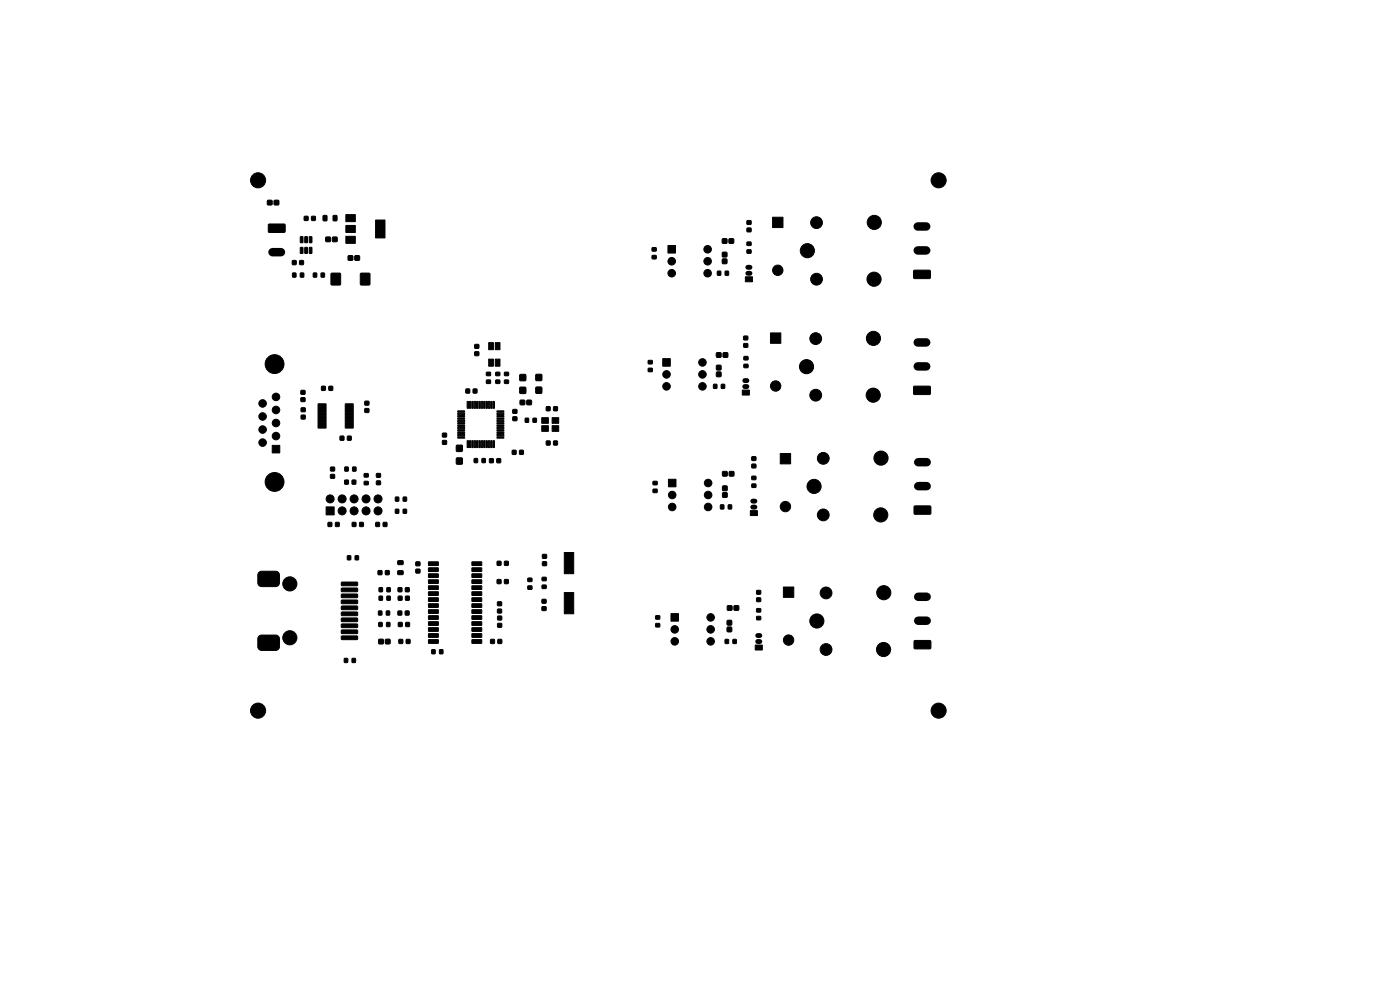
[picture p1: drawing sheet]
<svg xmlns="http://www.w3.org/2000/svg" width="297mm" height="210mm" viewBox="0 0 297 210" stroke-linecap="round" stroke-linejoin="round" font-family="sans-serif">
<g fill="#000" stroke="#000" stroke-width=".21">
<path d="M56.8 42.5h.9v.9h-.9zM58.2 42.5h.9v.9h-.9zM57 47.6l3.4-.1 .1 .3v1.4l-.2 .1h-3.2l-.2-.2zM62.1 57.9h.7v.9h-.7zM62 55.3h.8v.8h-.8zM63.7 57.9h.7v.9h-.7zM63.7 50.2l.6 .1-.1 1.2-.5-.1zM63.7 52.5h.6l-.1 1.3-.5-.1zM63.6 55.3h.8v.8h-.8zM64.6 45.9h.7v.8h-.7zM64.7 50.2l.5 .1-.1 1.2-.5-.1zM64.7 52.5h.5l-.1 1.3-.5-.1z"/>
<path d="M65.6 50.2l.6 .1-.1 1.2-.5-.1zM65.6 52.5h.6l-.1 1.3-.5-.1zM66.1 45.9h.8v.8h-.8zM66.5 57.9h.7v.9h-.7zM68.1 57.9h.7v.9h-.7zM68.6 45.7h.6l.2 .1v.9l-.1 .2-.8-.2zM69.1 50.3h1v.9h-1zM70.3 58h1.9v2.4h-1.9zM70.7 45.7h.6l.2 .1v.9l-.1 .2-.7-.2zM70.6 50.3h.9v.9h-.9zM73.4 45.5h2v1.5h-2zM73.4 47.8h2v1.5h-2z"/>
<path d="M73.4 50.1h2v1.5h-2zM73.9 54.3h.9v.9h-.9zM75.3 54.3h.9v.9h-.9zM76.5 58h1.9v2.4h-1.9zM79.7 46.7h2v3.8h-2zM138.4 54.2h.8v.7h-.8zM138.4 52.6h.8v.6h-.8zM141.7 52.1h1.6v1.6h-1.6zM152.2 57.5h.7v.9h-.7zM153.3 50.7h.9v.9h-.9zM153.9 57.5h.6v.9h-.6zM153.3 53.5h.9v1h-.9z"/>
<path d="M153.3 55h.9v.9h-.9zM154.7 50.7h.9v.9h-.9zM158.5 53h.8v.7h-.8zM158.5 51.4h.8v.6h-.8zM158.5 48.4h.8v.7h-.8zM158.5 46.8h.8v.8h-.8zM158.1 58.7h1.5v1.1h-1.5zM163.9 46.1h2.2v2.2h-2.2zM193.9 57.4l3.3-.1 .2 .3v1.4l-.3 .1h-3.2l-.1-.2zM100.7 74.6h.9v.8h-.9zM100.7 73.1h.9v.8h-.9zM103.2 79h.8v.7h-.8z"/>
<path d="M103.7 72.7h1v1.5h-1zM103.7 76.2h1v1.5h-1zM105.1 72.7h1v1.5h-1zM105.1 76.2h1v1.5h-1zM105.2 79h.8v.7h-.8zM107 79h.9v.7h-.9zM137.5 78.1h.9v.7h-.9zM137.5 76.5h.9v.7h-.9zM140.6 76.1h1.6v1.6h-1.6zM152 74.9h.9v.9h-.9zM152 77.5h.9v.9h-.9zM152 78.9h.9v1h-.9z"/>
<path d="M153.4 74.9h1v.9h-1zM157.8 72.9h.8v.7h-.8zM157.8 71.3h.8v.8h-.8zM157.8 77.3h.9v.7h-.9zM157.8 75.6h.9v.7h-.9zM163.5 70.6h2.1v2.2h-2.1zM57.8 94.5h1.6v1.6h-1.6zM63.9 82.8h.8v.8h-.8zM63.9 84.4h.8v.8h-.8zM63.9 86.5h.8v.8h-.8zM63.9 88.1h.8v.8h-.8zM67.5 85.7h1.6l.1 .5-1.7 .1z"/>
<path d="M67.5 86.3h1.6l.1 .6h-1.7zM67.5 87h1.6l.1 .5-1.7 .1zM67.5 87.6h1.6l.1 .6h-1.7zM67.5 88.3h1.6l.1 .5-1.7 .1zM67.5 88.9h1.6l.1 .6h-1.7zM67.5 89.6h1.6l.1 .5-1.7 .1zM67.5 90.2h1.6l.1 .6h-1.7zM68.2 82h.8v.8h-.8zM69.8 82h.8v.8h-.8zM70.1 99.1h.9v.8h-.9zM72.2 92.5h.7v.9h-.7zM73.3 90.2h1.6v.6h-1.6z"/>
<path d="M73.3 89.6h1.6v.5l-1.6 .1zM73.3 88.9h1.6v.6h-1.6zM73.3 88.3h1.6v.5l-1.6 .1zM73.3 87.6h1.6v.6h-1.6zM73.3 87h1.6v.5l-1.6 .1zM73.3 86.3h1.6v.6h-1.6zM73.3 85.7h1.6v.5l-1.6 .1zM73.7 92.5h.8v.9h-.8zM73.2 99.1h.7v.8h-.7zM74.8 99.1h.7v.8h-.7zM77.4 85.1h.8v.8h-.8zM77.4 86.7h.8v.8h-.8z"/>
<path d="M93.9 91.9h.8v.8h-.8zM93.9 93.5h.8v.7h-.8zM96.8 97.2h1.3v1.2h-1.3zM96.8 94.5h1.3v1.2h-1.3zM97.1 92.7h1.4l.1 .2-1.4 .1zM97.1 92.2l1.4-.1 .1 .3h-1.4zM97.1 91.7h1.4l.1 .2-1.4 .1zM97.1 91.2l1.4-.1 .1 .3h-1.4zM97.1 90.7h1.4l.1 .2-1.4 .1zM97.1 90.2l1.4-.1 .1 .3h-1.4zM97.1 89.7h1.4l.1 .2-1.4 .1zM97.1 89.2l1.4-.1 .1 .3h-1.4z"/>
<path d="M97.1 88.7h1.4l.1 .2-1.4 .1zM97.1 88.2l1.4-.1 .1 .3h-1.4zM97.1 87.7h1.4l.1 .2-1.4 .1zM97.1 87.2l1.4-.1 .1 .3h-1.4zM98.8 82.5h.8v.9h-.8zM99.1 93.5h.3l-.1 1.5-.2-.1zM99.1 85.2h.3l-.1 1.4h-.2zM99.6 93.5h.3l-.1 1.5-.2-.1zM99.6 85.2h.3l-.1 1.4h-.2zM100.4 82.5h.8v.9h-.8zM100.1 93.5h.3l-.1 1.5-.2-.1zM100.1 85.2h.3l-.1 1.4h-.2z"/>
<path d="M100.6 93.5h.3l-.1 1.5-.2-.1zM100.6 85.2h.3l-.1 1.4h-.2zM100.6 97.3h.7v.8h-.7zM101.1 93.5h.3l-.1 1.5-.2-.1zM101.1 85.2h.3l-.1 1.4h-.2zM101.6 93.5h.3l-.1 1.5-.2-.1zM101.6 85.2h.3l-.1 1.4h-.2zM102.1 93.5h.3l-.1 1.5-.2-.1zM102.1 85.2h.3l-.1 1.4h-.2zM102.6 93.5h.3l-.1 1.5-.2-.1zM102.6 85.2h.3l-.1 1.4h-.2zM102.3 97.3h.6v.8h-.6z"/>
<path d="M103.2 80.6h.8v.7h-.8zM103.1 93.5h.3l-.1 1.5-.2-.1zM103.1 85.2h.3l-.1 1.4h-.2zM103.6 93.5h.3l-.1 1.5-.2-.1zM103.6 85.2h.3l-.1 1.4h-.2zM104.1 93.5h.3l-.1 1.5-.2-.1zM104.1 85.2h.3l-.1 1.4h-.2zM103.9 97.3h.7v.8h-.7zM104.6 93.5h.3l-.1 1.5-.2-.1zM104.6 85.2h.3l-.1 1.4h-.2zM105.2 80.6h.8v.7h-.8zM105.4 97.3h.8v.8h-.8z"/>
<path d="M105.4 87.2l1.4-.1 .1 .3h-1.4zM105.4 87.7h1.4l.1 .2-1.4 .1zM105.4 88.2l1.4-.1 .1 .3h-1.4zM105.4 88.7h1.4l.1 .2-1.4 .1zM105.4 89.2l1.4-.1 .1 .3h-1.4zM105.4 89.7h1.4l.1 .2-1.4 .1zM105.4 90.2l1.4-.1 .1 .3h-1.4zM105.4 90.7h1.4l.1 .2-1.4 .1zM105.4 91.2l1.4-.1 .1 .3h-1.4zM105.4 91.7h1.4l.1 .2-1.4 .1zM105.4 92.2l1.4-.1 .1 .3h-1.4zM105.4 92.7h1.4l.1 .2-1.4 .1z"/>
<path d="M107 80.6h.9v.7h-.9zM108.7 95.5h.8v.9h-.8zM108.8 86.9h.8v.8h-.8zM108.8 88.4h.8v.8h-.8zM110.2 95.5h.8v.9h-.8zM110.3 79.5h1.2v1.2h-1.2zM110.3 82.2h1.2v1.2h-1.2zM110.4 84.9h.9v.9h-.9zM111.4 88.7h.7v.9h-.7zM111.8 84.9h.9v.9h-.9zM113.1 88.7h.7v.9h-.7zM113.7 79.4h1.2v1.3h-1.2z"/>
<path d="M113.7 82.1h1.2v1.3h-1.2zM114.9 90.3h1.4v1.2h-1.4zM114.9 88.6h1.4v1.2h-1.4zM115.9 86.3h.8v.8h-.8zM115.9 93.6h.8v.8h-.8zM117.1 90.3h1.4v1.2h-1.4zM117.1 88.6h1.4v1.2h-1.4zM117.5 86.3h.7v.8h-.7zM117.5 93.6h.7v.8h-.7zM151.4 81.5h.7v.9h-.7zM153 81.5h.7v.9h-.7zM157.5 82.7h1.5v1.1h-1.5z"/>
<path d="M159.5 98.5h.8v.7h-.8zM159.5 96.9h.8v.8h-.8zM165.5 96.2h2.2v2.2h-2.2zM193.9 82l3.3-.1 .2 .3v1.4l-.3 .1h-3.2l-.1-.2zM69.6 110.8h.8v.9h-.8zM70.1 100.7h.9v.7h-.9zM69.2 107.5h1.7v1.7h-1.7zM71.2 110.8h.7v.9h-.7zM73.7 117.9h.7v.8h-.7zM73.1 101.9h.8v.8h-.8zM75.4 117.9h.6v.8h-.6zM74.7 101.9h.8v.8h-.8z"/>
<path d="M74.7 110.8h.8v.9h-.8zM76.3 110.8h.8v.9h-.8zM77.3 102.1h.8v.7h-.8zM77.3 100.5h.8v.7h-.8zM79.7 110.8h.8v.9h-.8zM79.9 102h.8v.8h-.8zM79.9 100.5h.8v.7h-.8zM81.3 110.8h.8v.9h-.8zM83.9 105.5h.7v.8h-.7zM83.9 108h.7v.9h-.7zM84.4 119l1-.1 .1 .8-.2 .1h-.8l-.1-.2zM85.5 105.5h.7v.8h-.7z"/>
<path d="M85.5 108h.7v.9h-.7zM88.2 119.2h.9v.8h-.9zM90.9 119.2h2l.1 .7-2 .1zM100.1 119.2h2l.1 .7-2 .1zM105.5 119.1h.8v.8h-.8zM107 119.1h.8v.8h-.8zM115.1 117.6h.8v.8h-.8zM115.1 119.2h.8v.8h-.8zM119.7 117.2h2v4.5h-2zM138.6 103.8h.8v.7h-.8zM138.6 102.1h.8v.7h-.8zM141.8 101.7h1.6v1.6h-1.6z"/>
<path d="M152.9 107.1h.6v.8h-.6zM153.3 100.1h.9v.9h-.9zM153.3 103.1h.9v.9h-.9zM153.3 104.5h.9v1h-.9zM154.5 107.1h.7v.8h-.7zM154.7 100.1h1v.9h-1zM159.5 102.7h.8v.7h-.8zM159.5 101h.8v.7h-.8zM159.2 108.3h1.5v1.1h-1.5zM194 107.4l3.3-.1 .2 .3v1.4l-.3 .1h-3.2l-.1-.2zM54.9 135l.6-.3 3.3 .1 .5 .5-.1 2.2-.2 .3-.5 .2-3.4-.1-.2-.2-.2-.5v-1.7zM54.9 121.5l.6-.3 3.3 .1 .5 .5-.1 2.2-.2 .3-.5 .1h-3.4l-.2-.3-.2-.5v-1.6z"/>
<path d="M73.1 139.7h.6v.8h-.6zM74.7 139.7h.7v.8h-.7zM72.4 134.9h3.3l.2 .1v.5l-.2 .2h-3.1l-.2-.2zM72.4 133.7l3.3-.1 .2 .1v.5l-.2 .2h-3.1l-.2-.2zM72.4 132.4h3.3l.2 .1v.4l-.2 .3h-3.1l-.2-.3zM72.4 131.1h3.3l.2 .1v.5l-.2 .2h-3.1l-.2-.2zM72.4 129.9l3.3-.1 .2 .1v.5l-.2 .2h-3.1l-.2-.2zM72.4 128.6l3.3-.1 .2 .2v.4l-.2 .2h-3.1l-.2-.2zM72.4 127.3h3.3l.2 .1v.5l-.2 .2h-3.1l-.2-.2zM72.4 126.1l3.3-.1 .2 .1v.5l-.2 .2h-3.1l-.2-.2zM72.4 124.8l3.3-.1 .2 .2v.4l-.2 .2h-3.1l-.2-.2zM72.4 123.5h3.3l.2 .1v.5l-.2 .2h-3.1l-.2-.2z"/>
<path d="M80.2 121.1h.8v.8h-.8zM80.4 135.6h.9v.9h-.9zM80.3 129.6h.7v.9h-.7zM80.4 132.1h.7v.8h-.7zM80.4 126.5h.7v.8h-.7zM80.4 124.7h.7v.8h-.7zM81.8 121.1h.7v.8h-.7zM81.8 135.6h.9v.9h-.9zM82 129.6h.6v.9h-.6zM82 132.1h.7v.8h-.7zM82.1 126.5h.7v.8h-.7zM82.1 124.7h.7v.8h-.7z"/>
<path d="M84.4 129.6h.8v.9h-.8zM84.5 124.7h.7v.8h-.7zM84.5 126.5h.8v.8h-.8zM84.5 132.1h.8v.8h-.8zM84.6 135.7h.8v.8h-.8zM84.4 121.1h1l.1 .7-.2 .1h-.8l-.1-.2zM86 129.6h.8v.9h-.8zM86 124.7h.8v.8h-.8zM86 126.5h.8v.8h-.8zM86.1 132.1h.7v.8h-.7zM86.2 135.7h.8v.8h-.8zM88.2 120.8h.9v.7h-.9z"/>
<path d="M90.9 120.5l2-.1 .1 .8h-2zM90.9 121.7h2l.1 .7-2 .1zM90.9 123h2l.1 .7-2 .1zM90.9 124.3h2l.1 .7h-2zM90.9 125.5h2l.1 .8h-2zM90.9 126.8h2l.1 .7-2 .1zM90.9 128.1h2l.1 .7-2 .1zM90.9 129.4l2-.1 .1 .8h-2zM90.9 130.6h2l.1 .7-2 .1zM90.9 131.9h2l.1 .7-2 .1zM90.9 133.2l2-.1 .1 .8h-2zM90.9 134.4h2l.1 .7-2 .1z"/>
<path d="M90.9 135.7h2l.1 .7-2 .1zM91.6 137.8h.7v.9h-.7zM93.3 137.8h.6v.9h-.6zM100.1 135.7h2l.1 .7-2 .1zM100.1 134.4h2l.1 .7-2 .1zM100.1 133.2l2-.1 .1 .8h-2zM100.1 131.9h2l.1 .7-2 .1zM100.1 130.6h2l.1 .7-2 .1zM100.1 129.4l2-.1 .1 .8h-2zM100.1 128.1h2l.1 .7-2 .1zM100.1 126.8h2l.1 .7-2 .1zM100.1 125.5h2l.1 .8h-2z"/>
<path d="M100.1 124.3h2l.1 .7h-2zM100.1 123h2l.1 .7-2 .1zM100.1 121.7h2l.1 .7-2 .1zM100.1 120.5l2-.1 .1 .8h-2zM104.1 135.7h.8v.8h-.8zM105.5 123h.8v.8h-.8zM105.6 135.7h.8v.8h-.8zM105.6 129.2h.8v.8h-.8zM105.6 127.7h.8v.8h-.8zM105.6 130.7h.8v.8h-.8zM105.6 132.3h.8v.7h-.8zM107 123h.8v.8h-.8z"/>
<path d="M112 122.7h.8v.6h-.8zM112 124.3h.8v.7h-.8zM115 124.1h.9v.7h-.9zM115 122.5h.9v.7h-.9zM115 128.7h.8v.8h-.8zM115 127.2h.8v.7h-.8zM119.7 125.7h2v4.5h-2zM139.1 132.3h.8v.7h-.8zM139.1 130.6h.8v.7h-.8zM142.3 130.2h1.6v1.6h-1.6zM153.9 135.7h.6v.8h-.6zM154.3 128.5h1v.9h-1z"/>
<path d="M154.3 131.6h.9v1h-.9zM154.3 133.1h.9v.9h-.9zM155.5 135.7h.7v.8h-.7zM155.8 128.5h.9v.9h-.9zM160.5 130.8h.9v.7h-.9zM160.5 129.1h.9v.7h-.9zM160.5 126.8h.9v.8h-.9zM160.5 125.3h.9v.7h-.9zM160.2 136.8h1.5v1.1h-1.5zM166.2 124.5h2.2v2.2h-2.2zM194 135.9h3.3l.2 .2v1.4l-.3 .2-3.2-.1-.1-.2z"/>
<circle cx="54.7" cy="38.3" r="1.6"/>
<circle cx="199.1" cy="38.3" r="1.6"/>
<circle cx="142.5" cy="55.4" r=".8"/>
<circle cx="142.5" cy="58" r=".8"/>
<circle cx="150.1" cy="52.9" r=".8"/>
<circle cx="150.1" cy="58" r=".8"/>
<circle cx="150.1" cy="55.4" r=".8"/>
<circle cx="165" cy="57.3" r="1.1"/>
<circle cx="171.3" cy="53.2" r="1.5"/>
<circle cx="173.2" cy="59.2" r="1.25"/>
<circle cx="173.2" cy="47.2" r="1.25"/>
<circle cx="185.4" cy="59.2" r="1.5"/>
<circle cx="185.5" cy="47.2" r="1.5"/>
<circle cx="58.3" cy="77.2" r="2"/>
<circle cx="141.4" cy="79.4" r=".8"/>
<circle cx="149" cy="76.9" r=".8"/>
<circle cx="149" cy="79.4" r=".8"/>
<circle cx="171.1" cy="77.8" r="1.5"/>
<circle cx="173.1" cy="71.8" r="1.25"/>
<circle cx="185.3" cy="71.8" r="1.5"/>
<circle cx="55.7" cy="85.6" r=".8"/>
<circle cx="55.7" cy="91.1" r=".8"/>
<circle cx="55.7" cy="93.9" r=".8"/>
<circle cx="55.7" cy="88.3" r=".8"/>
<circle cx="58.6" cy="89.7" r=".8"/>
<circle cx="58.6" cy="84.2" r=".8"/>
<circle cx="58.6" cy="87" r=".8"/>
<circle cx="58.6" cy="92.5" r=".8"/>
<circle cx="141.4" cy="82" r=".8"/>
<circle cx="149" cy="82" r=".8"/>
<circle cx="164.6" cy="81.9" r="1.1"/>
<circle cx="173.1" cy="83.8" r="1.25"/>
<circle cx="174.6" cy="97.2" r="1.25"/>
<circle cx="185.2" cy="83.8" r="1.5"/>
<circle cx="186.9" cy="97.2" r="1.5"/>
<circle cx="58.3" cy="102.2" r="2"/>
<circle cx="70" cy="105.8" r=".85"/>
<circle cx="72.6" cy="105.8" r=".85"/>
<circle cx="72.6" cy="108.4" r=".85"/>
<circle cx="75.1" cy="105.8" r=".85"/>
<circle cx="75.1" cy="108.4" r=".85"/>
<circle cx="77.7" cy="105.8" r=".85"/>
<circle cx="77.7" cy="108.4" r=".85"/>
<circle cx="80.2" cy="105.8" r=".85"/>
<circle cx="80.2" cy="108.4" r=".85"/>
<circle cx="142.6" cy="107.5" r=".8"/>
<circle cx="142.6" cy="105" r=".8"/>
<circle cx="150.2" cy="107.5" r=".8"/>
<circle cx="150.2" cy="102.5" r=".8"/>
<circle cx="150.2" cy="105" r=".8"/>
<circle cx="166.6" cy="107.5" r="1.1"/>
<circle cx="172.7" cy="103.2" r="1.5"/>
<circle cx="174.6" cy="109.2" r="1.25"/>
<circle cx="186.8" cy="109.2" r="1.5"/>
<circle cx="61.5" cy="135.3" r="1.5"/>
<circle cx="61.5" cy="123.9" r="1.5"/>
<circle cx="143.1" cy="133.5" r=".8"/>
<circle cx="143.1" cy="136" r=".8"/>
<circle cx="150.8" cy="133.5" r=".8"/>
<circle cx="150.8" cy="131" r=".8"/>
<circle cx="150.8" cy="136" r=".8"/>
<circle cx="167.3" cy="135.8" r="1.1"/>
<circle cx="173.3" cy="131.7" r="1.5"/>
<circle cx="175.2" cy="125.8" r="1.25"/>
<circle cx="175.2" cy="137.8" r="1.25"/>
<circle cx="187.4" cy="137.8" r="1.5"/>
<circle cx="187.5" cy="125.7" r="1.5"/>
<circle cx="54.7" cy="150.8" r="1.6"/>
<circle cx="199.1" cy="150.8" r="1.6"/>
</g>
<path d="M57.8 53.5h1.8M194.7 53.1h1.8M194.7 48h1.8M194.7 77.7h1.8M194.7 72.6h1.8M194.8 98h1.8M194.8 103.1h1.8M194.8 131.7h1.8M194.8 126.6h1.8" fill="none" stroke="#000" stroke-width="1.8"/>
<path d="M158.6 58h.5M158.6 56.7h.5M158 82h.5M158 80.7h.5M159.7 107.6h.5M159.7 106.3h.5M160.7 136.1h.5M160.7 134.8h.5" fill="none" stroke="#000" stroke-width="1.1"/>
</svg>
